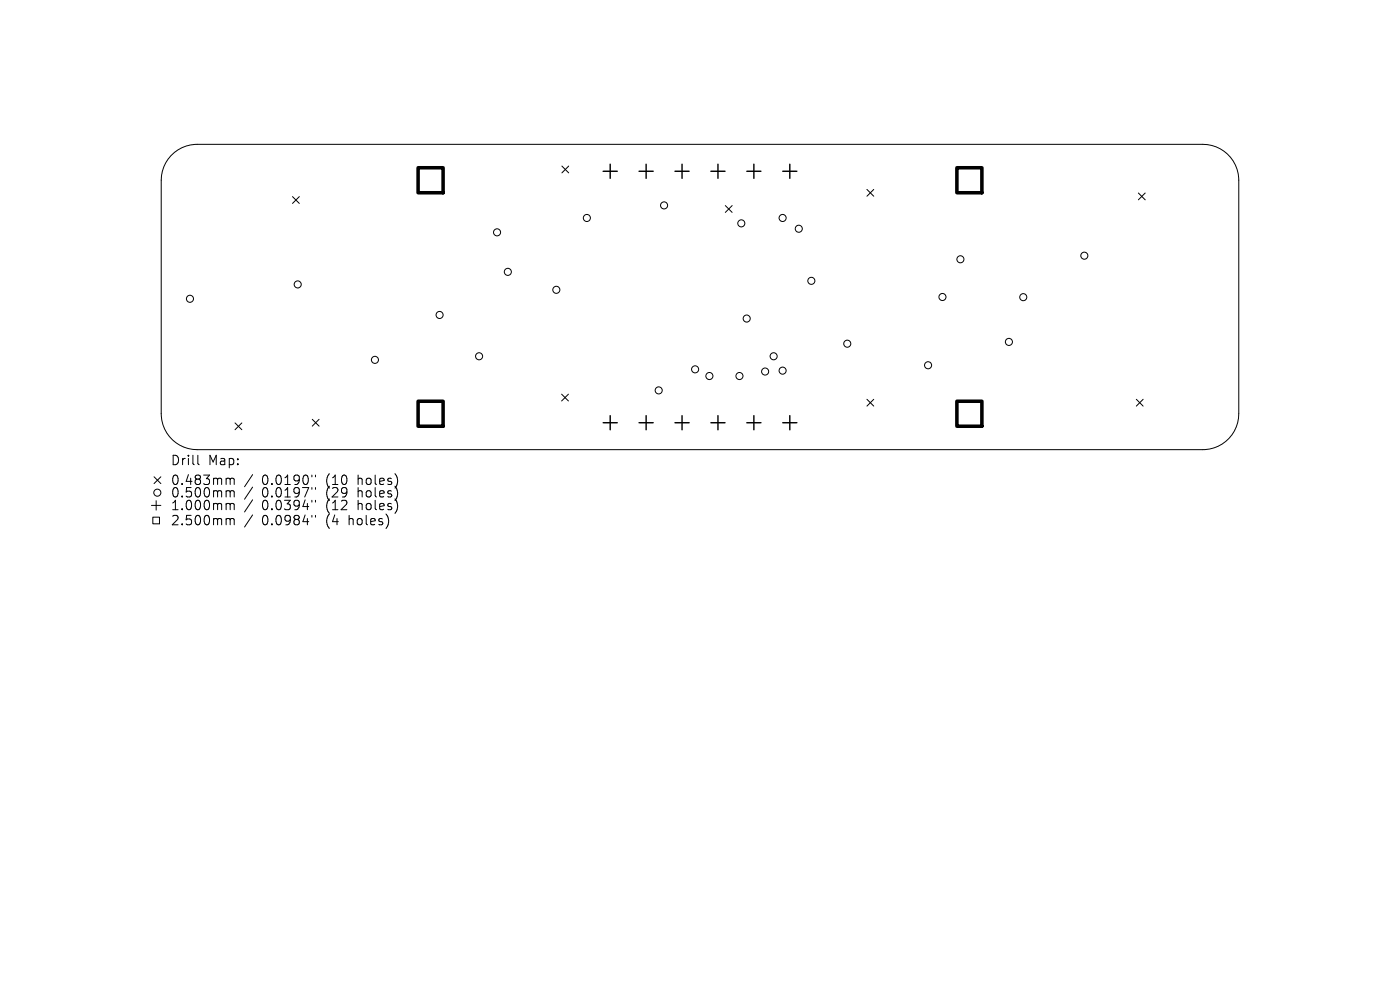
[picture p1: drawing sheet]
<svg xmlns="http://www.w3.org/2000/svg" width="297mm" height="210mm" viewBox="0 0 297 210" stroke-linecap="round" stroke-linejoin="round" font-family="sans-serif">
<defs><g id="words">
<g font-size="2.8">
<text x="36.1" y="99">Drill</text>
<text x="44.1" y="99">Map:</text>
<text x="36.1" y="103.2">0.483mm</text>
<text x="36.1" y="105.8">0.500mm</text>
<text x="55.6" y="103.2">0.0190&quot;</text>
<text x="55.6" y="105.8">0.0197&quot;</text>
<text x="69.3" y="103.2">(10</text>
<text x="69.3" y="105.8">(29</text>
<text x="76.2" y="103.2">holes)</text>
<text x="76.2" y="105.8">holes)</text>
<text x="36.1" y="108.5">1.000mm</text>
<text x="36.1" y="111.7">2.500mm</text>
<text x="55.6" y="108.5">0.0394&quot;</text>
<text x="55.6" y="111.7">0.0984&quot;</text>
<text x="69.3" y="108.5">(12</text>
<text x="69.3" y="111.7">(4</text>
<text x="74.3" y="111.7">holes)</text>
<text x="76.2" y="108.5">holes)</text>
</g>
</g></defs>
<g fill="none" stroke="#000" stroke-width=".21">
<path d="M36.3 33a7.6 7.6 0 0 1 5.5-2.4h213.4a7.6 7.6 0 0 1 7.6 7.6v49.6a7.6 7.6 0 0 1-7.6 7.6h-213.4a7.6 7.6 0 0 1-7.6-7.6v-49.6a7.6 7.6 0 0 1 2.1-5.2zM119.2 35.2l1.4 1.5M120.6 35.2l-1.4 1.5M62.1 41.7l1.4 1.5M63.5 41.7l-1.4 1.5M153.9 43.6l1.4 1.5M155.3 43.6l-1.4 1.5M183.9 40.2l1.5 1.4M185.4 40.2l-1.5 1.4M241.5 40.9l1.5 1.5M243 40.9l-1.5 1.5M42 96.6v1.7l.3 .3"/>
<path d="M49.9 89.7l1.4 1.5M51.3 89.7l-1.4 1.5M66.2 88.9l1.5 1.5M67.7 88.9l-1.5 1.5M119.1 83.6l1.5 1.5M120.6 83.6l-1.5 1.5M183.9 84.7l1.5 1.5M185.4 84.7l-1.5 1.5M241.1 84.7l1.4 1.5M242.5 84.7l-1.4 1.5M32.1 107.2h2M32.4 109.7h1.4v1.4h-1.4z"/>
<path d="M32.7 101.1l1.4 1.5M33.1 106.2v2M34.1 101.1l-1.4 1.5M48.3 101.4l.4 .1 .1 .2M48.3 104.1h.2l.3 .3M48.3 106.8h.2l.3 .3M48.3 110h.2l.3 .3M48.8 101.7l.3-.3 .5 .1 .1 1.3M48.8 101.7v1.1M48.8 104.4v1M48.8 107.1v1M48.8 110.3v1"/>
<path d="M48.8 104.4l.3-.3 .5 .1 .1 1.2M48.8 107.1l.3-.3 .5 .1 .1 1.2M48.8 110.3l.3-.3 .5 .1 .1 1.2M53.6 100.7l-1.7 2.6M53.6 103.3l-1.7 2.6M53.6 106l-1.7 2.6M53.6 109.2l-1.7 2.6M66.2 100.8v.4M66.2 103.4v.4M66.2 106.1v.4M66.2 109.3v.4M66.9 100.8v.4"/>
<path d="M66.9 103.4v.4M66.9 106.1v.4M66.9 109.3v.4"/>
<circle cx="105.4" cy="49.3" r=".75"/>
<circle cx="107.7" cy="57.7" r=".75"/>
<circle cx="124.5" cy="46.2" r=".75"/>
<circle cx="140.9" cy="43.6" r=".75"/>
<circle cx="157.3" cy="47.4" r=".75"/>
<circle cx="166" cy="46.2" r=".75"/>
<circle cx="169.5" cy="48.5" r=".75"/>
<circle cx="172.1" cy="59.6" r=".75"/>
<circle cx="203.7" cy="55" r=".75"/>
<circle cx="230" cy="54.2" r=".75"/>
<circle cx="40.3" cy="63.4" r=".75"/>
<circle cx="63.2" cy="60.3" r=".75"/>
<circle cx="79.5" cy="76.3" r=".75"/>
<circle cx="93.3" cy="66.8" r=".75"/>
<circle cx="101.6" cy="75.6" r=".75"/>
<circle cx="118" cy="61.5" r=".75"/>
<circle cx="147.5" cy="78.3" r=".75"/>
<circle cx="150.5" cy="79.8" r=".75"/>
<circle cx="156.9" cy="79.8" r=".75"/>
<circle cx="158.4" cy="67.6" r=".75"/>
<circle cx="162.3" cy="78.8" r=".75"/>
<circle cx="164.1" cy="75.6" r=".75"/>
<circle cx="166" cy="78.6" r=".75"/>
<circle cx="179.7" cy="72.9" r=".75"/>
<circle cx="196.9" cy="77.5" r=".75"/>
<circle cx="199.9" cy="63" r=".75"/>
<circle cx="214" cy="72.5" r=".75"/>
<circle cx="217.1" cy="63" r=".75"/>
<circle cx="139.7" cy="82.8" r=".75"/>
<circle cx="33.4" cy="104.5" r=".75"/>
</g>
<g fill="none" stroke="#000" stroke-width=".3">
<path d="M128 36.3h3M129.5 34.8v3M135.6 36.3h3M137.1 34.8v3M143.2 36.3h3M144.7 34.8v3M150.8 36.3h3M152.3 34.8v3M158.4 36.3h3M159.9 34.8v3M166.1 36.3h3M167.6 34.8v3"/>
<path d="M128 89.7h3M129.5 88.2v3M135.6 89.7h3M137.1 88.2v3M143.2 89.7h3M144.7 88.2v3M150.8 89.7h3M152.3 88.2v3M158.4 89.7h3M159.9 88.2v3M166.1 89.7h3M167.6 88.2v3"/>
</g>
<path d="M88.7 35.6h5.3v5.3h-5.3zM203 35.6h5.3v5.3h-5.3zM88.7 85.1h5.3v5.3h-5.3zM203 85.1h5.3v5.3h-5.3z" fill="none" stroke="#000" stroke-width=".75"/>
<use href="#words"/>
</svg>
